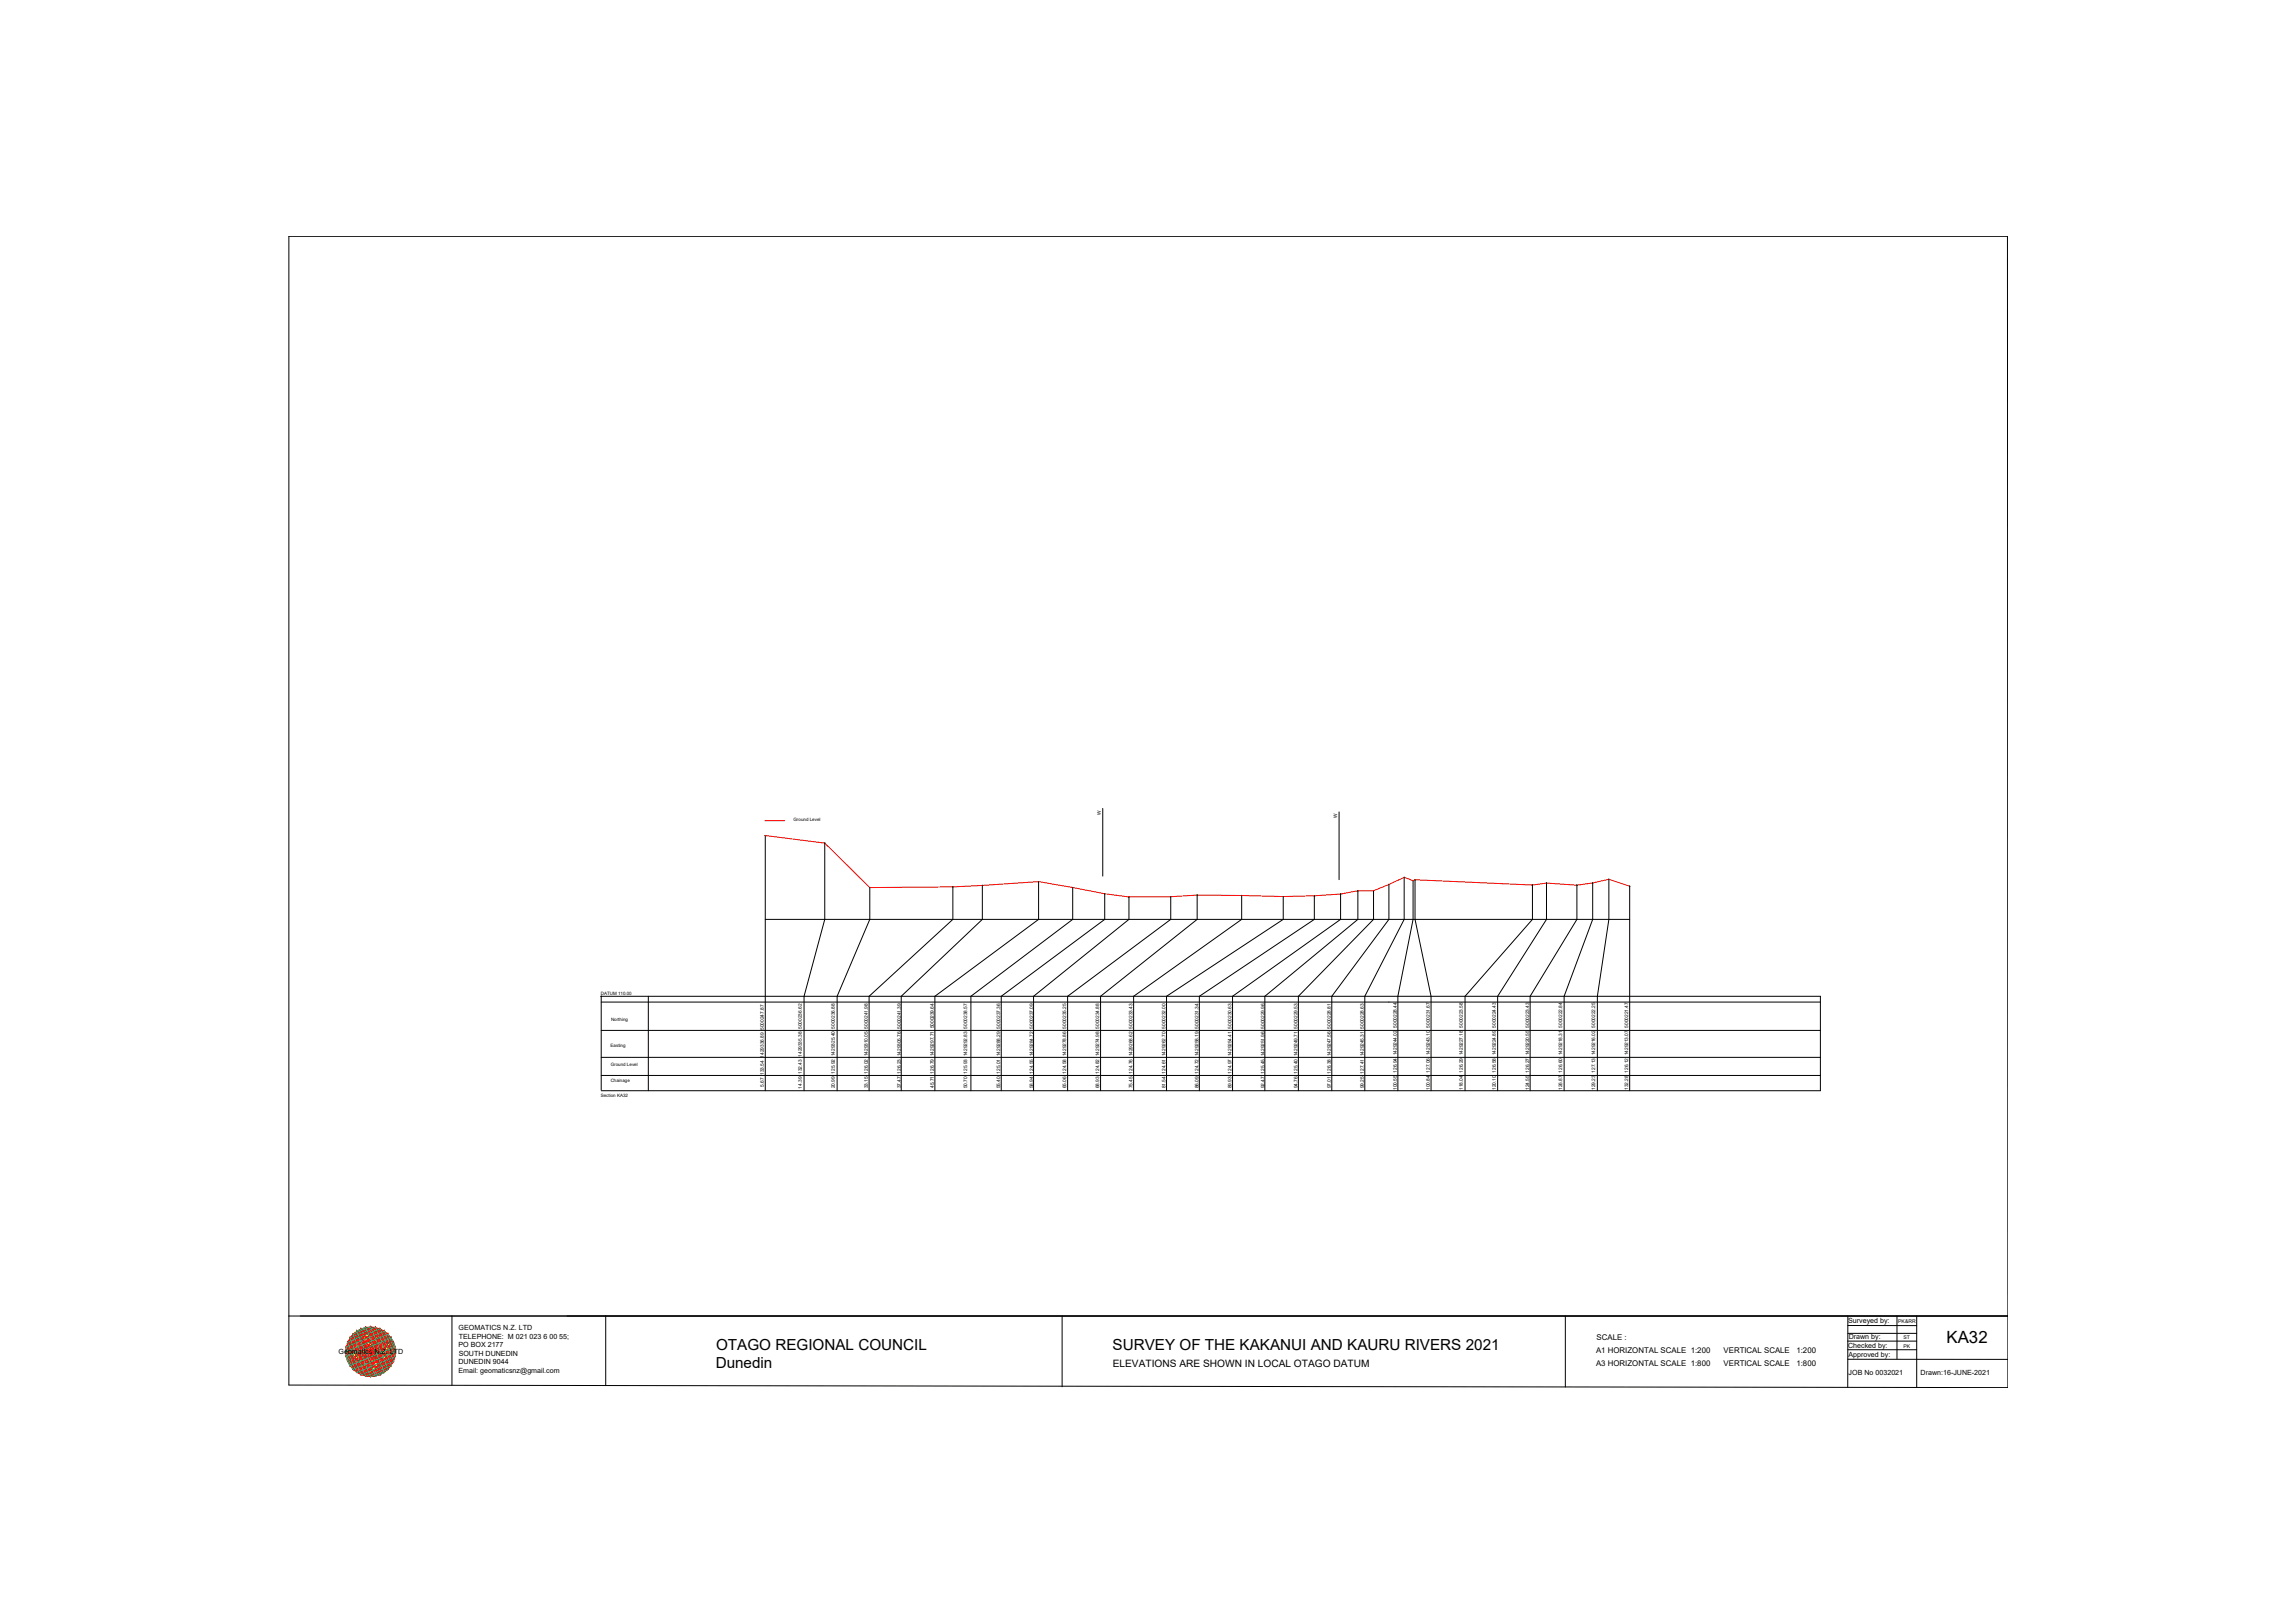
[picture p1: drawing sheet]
<svg xmlns="http://www.w3.org/2000/svg" width="420mm" height="297mm" viewBox="0 0 420 297" stroke-linecap="round" stroke-linejoin="round" font-family="sans-serif">
<defs><g id="words">
<text font-size="3.1" x="356.4" y="245.7">KA32</text>
<g font-size="2.8">
<text x="131" y="250.3">Dunedin</text>
<text x="131.1" y="247">OTAGO REGIONAL COUNCIL</text>
<text x="203.7" y="247">SURVEY OF THE KAKANUI AND KAURU RIVERS 2021</text>
</g>
<text font-size="1.9" x="203.7" y="250.1">ELEVATIONS ARE SHOWN IN LOCAL OTAGO DATUM</text>
<g font-size="1.4">
<text x="292.3" y="245.2">SCALE :</text>
<text x="292.2" y="247.6">A1 HORIZONTAL SCALE 1:200</text>
<text x="292.2" y="250">A3 HORIZONTAL SCALE 1:800</text>
<text x="315.5" y="247.6">VERTICAL SCALE</text>
<text x="315.5" y="250">VERTICAL SCALE</text>
<text x="328.9" y="247.6">1:200</text>
<text x="328.9" y="250">1:800</text>
</g>
<g font-size="1.3">
<text x="84" y="243.4">GEOMATICS N.Z. LTD</text>
<text x="84" y="245">TELEPHONE: M 021 023 6 00 55;</text>
<text x="338.3" y="242.1">Surveyed by:</text>
<text x="338.5" y="245.1">Drawn by:</text>
<text x="62" y="247.8">Geomatics N.Z. LTD</text>
<text x="83.9" y="246.6">PO BOX 2177</text>
<text x="83.9" y="249.7">DUNEDIN 9044</text>
<text x="83.9" y="251.3">Email: geomaticsnz@gmail.com</text>
<text x="84" y="248.1">SOUTH DUNEDIN</text>
<text x="338.3" y="246.6">Checked by:</text>
<text x="338.4" y="248.3">Approved by:</text>
<text x="338.4" y="251.7">JOB No 0032021</text>
<text x="351.6" y="251.7">Drawn:16-JUNE-2021</text>
</g>
<g font-size=".9">
<text x="201.5" y="149.1" transform="rotate(-90 201.5 149.1)">W</text>
<text x="244.8" y="149.7" transform="rotate(-90 244.8 149.7)">W</text>
<text x="139.8" y="198.9" transform="rotate(-90 139.8 198.9)">5.67 133.54 1429336.89 5000247.87</text>
<text x="146.8" y="199.2" transform="rotate(-90 146.8 199.2)">14.39 132.43 1429335.38 5000236.62</text>
<text x="152.8" y="199.2" transform="rotate(-90 152.8 199.2)">20.99 125.92 1429325.40 5000236.88</text>
<text x="158.9" y="199.2" transform="rotate(-90 158.9 199.2)">33.15 126.02 1429310.05 5000241.98</text>
<text x="164.9" y="199.2" transform="rotate(-90 164.9 199.2)">37.47 126.23 1429305.76 5000241.39</text>
<text x="171" y="199.1" transform="rotate(-90 171 199.1)">45.71 126.79 1429297.71 5000239.64</text>
<text x="177" y="199.2" transform="rotate(-90 177 199.2)">50.70 125.93 1429292.83 5000238.57</text>
<text x="183.1" y="199.2" transform="rotate(-90 183.1 199.2)">55.40 125.01 1429288.29 5000237.36</text>
<text x="189.1" y="199.2" transform="rotate(-90 189.1 199.2)">58.94 124.55 1429284.72 5000237.09</text>
<text x="195.2" y="199.2" transform="rotate(-90 195.2 199.2)">65.06 124.58 1429278.86 5000235.25</text>
<text x="201.3" y="199.2" transform="rotate(-90 201.3 199.2)">68.93 124.82 1429274.98 5000234.88</text>
<text x="207.3" y="199.2" transform="rotate(-90 207.3 199.2)">75.45 124.76 1429268.62 5000233.43</text>
<text x="213.3" y="199.2" transform="rotate(-90 213.3 199.2)">81.54 124.61 1429262.70 5000232.00</text>
<text x="219.4" y="199.2" transform="rotate(-90 219.4 199.2)">86.09 124.72 1429258.19 5000231.34</text>
<text x="225.5" y="199.2" transform="rotate(-90 225.5 199.2)">89.93 124.97 1429254.41 5000230.63</text>
<text x="231.5" y="199.2" transform="rotate(-90 231.5 199.2)">92.47 125.45 1429251.96 5000229.96</text>
<text x="237.6" y="199.2" transform="rotate(-90 237.6 199.2)">94.76 125.40 1429249.71 5000229.53</text>
<text x="243.6" y="199.2" transform="rotate(-90 243.6 199.2)">97.01 126.38 1429247.56 5000228.81</text>
<text x="249.7" y="199.2" transform="rotate(-90 249.7 199.2)">99.25 127.41 1429245.31 5000228.63</text>
<text x="255.7" y="199.5" transform="rotate(-90 255.7 199.5)">100.55 126.94 1429244.02 5000228.44</text>
<text x="261.8" y="199.5" transform="rotate(-90 261.8 199.5)">100.84 127.06 1429243.10 5000231.67</text>
<text x="267.8" y="199.5" transform="rotate(-90 267.8 199.5)">118.04 126.29 1429227.18 5000223.58</text>
<text x="273.9" y="199.5" transform="rotate(-90 273.9 199.5)">120.10 126.58 1429224.89 5000224.43</text>
<text x="279.9" y="199.5" transform="rotate(-90 279.9 199.5)">124.55 126.27 1429220.55 5000223.43</text>
<text x="286" y="199.5" transform="rotate(-90 286 199.5)">126.87 126.60 1429218.31 5000222.84</text>
<text x="292" y="199.5" transform="rotate(-90 292 199.5)">129.23 127.13 1429216.02 5000222.25</text>
<text x="298.1" y="199.5" transform="rotate(-90 298.1 199.5)">132.28 126.12 1429213.07 5000221.47</text>
<text x="347.5" y="242.2">PK&amp;RR</text>
<text x="348.5" y="245">ST</text>
<text x="348.5" y="246.8">PK</text>
</g>
<g font-size=".8">
<text x="145.3" y="150.2">Ground Level</text>
<text x="110" y="182.2">DATUM 110.00</text>
<text x="111.8" y="191.7">Easting</text>
<text x="111.9" y="186.9">Northing</text>
<text x="111.8" y="195.2">Ground Level</text>
<text x="110" y="200.8">Section KA32</text>
<text x="111.8" y="198.1">Chainage</text>
</g>
</g></defs>
<!-- layer: 0 -->
<g fill="none" stroke="#000" stroke-width=".18">
<path d="M52.9 43.3h314.6l.1 210.7-314.7-.5zM140.1 152.9v46.7M140.1 152.9h.1M151 154.3v14l-3.8 14v17.3M151 154.3h.1M201.9 148v12.3M245.2 148.6v12.4M140.1 168.3h158.3M159.2 162.4v5.9l-5.9 14v17.3M159.3 162.4l-.1 .1M174.5 162.3h-.1M174.5 162.3l-.1 6-15.3 14v17.3"/>
<path d="M179.8 162l.1 .1M179.9 162l-.1 6.3-14.8 14v17.3M190.2 161.3l-.1 .1M190.2 161.4l-.1 6.9-18.9 14v17.3M196.4 162.4v5.9l-18.7 14v17.3M196.4 162.4h.1M202.2 163.6v4.7l-18.9 14v17.3M202.3 163.6h-.1M206.7 164.2v4.1l-17.5 14v17.3M206.7 164.1v.1M214.3 164.1h.1M214.3 164.1v4.2l-18.8 14v17.3"/>
<path d="M219.1 163.8h.1M219.2 163.8v4.5l-17.7 14v17.3M219.2 163.8h-.1M227.3 163.9h.1M227.3 163.9v4.4l-19.8 14v17.3M234.9 164.1v4.2l-21.3 14v17.3M235 164.1h-.1M240.6 163.9v4.4l-21 14v17.3M245.4 163.6v.1M245.4 163.7v4.6l-19.8 14v17.3M248.6 163v5.3l-17 14v17.3M251.5 163.1v5.2l-13.8 14v17.3"/>
<path d="M251.5 163.1h-.1M254.3 161.9h.1M254.3 161.9v6.4l-10.5 14v17.3M257 160.6l.1 7.7-7.2 14v17.3M257.1 160.6h-.1M258.7 161.2h.1M258.7 161.2v7.1l-2.8 14v17.3M259.1 161v7.3l2.9 14v17.3M259.1 161h-.1M280.5 162h.1M280.6 162v6.3l-12.4 14v17.3M280.6 162h-.1"/>
<path d="M283.1 161.6v6.7l-8.9 14v17.3M283.1 161.6h.1M288.7 162h.1M288.7 162v6.3l-8.6 14v17.3M291.6 161.6v6.7l-5.2 14v17.3M291.6 161.6h.1M294.6 160.9l-.1 .1M294.6 161l-.1 7.3-2.1 14v17.3M298.3 162.2h.1M298.4 162.2v37.4M298.4 162.2h-.1M110 182.3l.1 .1"/>
<path d="M110.1 182.3h223.2v17.3h-223.2M110.1 196.8h223.2M110.1 193.5h223.2M110.1 188.6h223.2M110.1 182.3v17.2M110.1 183.4h223.2M110.1 182.3l-.1 .1M118.7 182.3v17.3M254.3 183.4h.1M52.9 240.9h314.7M82.7 240.8v12.7M110.9 240.8v12.8"/>
<path d="M194.4 240.9v12.9M286.6 240.9v12.9M338.3 245.4h12.6M338.3 247h12.6M338.3 248.8h29.3M338.3 242.6h12.6M338.3 244h12.6M338.3 240.9v13M347.3 240.9v7.8M350.9 240.9v13"/>
<circle cx="140.1" cy="152.9" r=".02"/>
<circle cx="151" cy="154.3" r=".02"/>
<circle cx="159.2" cy="162.4" r=".02"/>
<circle cx="174.4" cy="162.3" r=".02"/>
<circle cx="179.8" cy="162" r=".02"/>
<circle cx="190.1" cy="161.3" r=".02"/>
<circle cx="196.4" cy="162.4" r=".02"/>
<circle cx="202.2" cy="163.6" r=".02"/>
<circle cx="206.7" cy="164.2" r=".02"/>
<circle cx="214.3" cy="164.1" r=".02"/>
<circle cx="219.2" cy="163.8" r=".02"/>
<circle cx="227.3" cy="163.9" r=".02"/>
<circle cx="234.9" cy="164.1" r=".02"/>
<circle cx="240.6" cy="163.9" r=".02"/>
<circle cx="245.4" cy="163.6" r=".02"/>
<circle cx="248.6" cy="163" r=".02"/>
<circle cx="251.5" cy="163.1" r=".02"/>
<circle cx="254.3" cy="161.9" r=".02"/>
<circle cx="257.1" cy="160.6" r=".02"/>
<circle cx="258.7" cy="161.2" r=".02"/>
<circle cx="259.1" cy="161" r=".02"/>
<circle cx="280.5" cy="162" r=".02"/>
<circle cx="283.1" cy="161.6" r=".02"/>
<circle cx="288.7" cy="162" r=".02"/>
<circle cx="291.6" cy="161.6" r=".02"/>
<circle cx="294.5" cy="160.9" r=".02"/>
<circle cx="298.3" cy="162.2" r=".02"/>
<circle cx="110.1" cy="182.3" r=".02"/>
</g>
<!-- layer: geo -->
<g fill="none" stroke="#545454" stroke-width=".18">
<path d="M63.3 247.4h9.1M63.4 246.5h8.9v1.8h-8.9zM63.6 245.7h8.5v3.5h-8.5zM63.6 245.7h.1M64 244.9h7.6v5h-7.6zM64.6 244.2h6.5v6.4h-6.5zM65.3 243.6h.1M65.3 243.6h5.1v7.6h-5.1zM66.1 243.2h3.5v8.4h-3.5zM66.9 242.9h1.8v9h-1.7zM67.8 242.8v9.2M71.6 244.9h.1"/>
<path d="M72.3 246.5h.1"/>
</g>
<g fill="none" stroke="#ff0" stroke-width=".18">
<path d="M63.3 247.4l4.5-4.6 4.6 4.6-4.6 4.5-4.4-4.5M63.4 246.5l3.6-3.6 5.3 5.4-3.6 3.6zM64.6 250.6h.1M64.6 244.2l6.5 6.4M65.3 251.2l-1.3-1.3 6.4-6.3 1.2 1.3-6.3 6.3M65.3 243.6l6.3 6.3-1.2 1.3-6.4-6.3zM66.1 243.2l6 6-2.5 2.4-6-5.9zM68.7 251.9h.1M68.7 242.9l3.6 3.6-5.3 5.4-3.6-3.6zM69.6 243.2l2.5 2.5-6 5.9-2.5-2.4zM71.1 244.1h.1M71.1 244.2l-6.5 6.4"/>
<path d="M71.1 250.6h.1"/>
</g>
<g fill="none" stroke="#00b85c" stroke-width=".18">
<path d="M63.3 247.4l1.3 3.2 7.8-3.2-1.3-3.2-7.8 3.2M63.4 246.5l7-2.9 1.9 4.7-7 2.9zM63.4 248.3l8.2-3.4 .7 1.6-8.2 3.4zM63.6 245.7l8.5 3.5M63.6 245.7l2.5 5.9M64 244.9l4.7-2 2.9 7-4.6 2zM64.6 244.2l3.2-1.4 3.3 7.8-3.3 1.4zM65.3 243.6l1.7-.7 3.4 8.3-1.7 .7zM66.1 243.2l3.5 8.4M69.6 243.2l-3.5 8.4M69.6 243.2l2.5 6M69.6 243.2l-6 2.5"/>
<path d="M72.1 245.7l-8.5 3.5M72.1 249.2l-6 2.4"/>
</g>
<g fill="none" stroke="#f00" stroke-width=".18">
<path d="M63.3 247.4l2.8 4.2M63.3 247.4l6.3 4.2M63.3 247.4l8.8 1.8M63.3 247.4h.1M63.4 248.3h.1M63.4 246.5h.1M63.4 246.5l8.9 1.8M63.4 246.5l.6 3.4M63.4 246.5l3.6 5.4M63.4 248.3l1.9 2.9M63.4 246.5l7 4.7M63.4 248.3l5.3 3.6"/>
<path d="M63.4 248.3l8.2 1.6M63.6 245.7l1 4.9M63.6 245.7l4.2 6.3M63.6 249.2l1 1.4M63.6 249.2l4.2 2.8M63.6 245.7l7.5 4.9M63.6 245.7l8.8 1.7M63.6 249.2l7.5 1.4M63.6 245.7l-.3 1.7M63.6 245.7h.1M63.7 249.2h.1M64 249.9h.1"/>
<path d="M64 244.9h.1M64 244.9l7.6 5M64 244.9l1.3 6.3M64 244.9l4.7 7M64 249.9l3 2M64 249.9l6.4 1.3M64 244.9l-.6 3.4M64.1 244.9l8.2 1.6M64.6 244.2h.1M64.6 244.2l1.5 7.4M64.6 244.2l5 7.4M64.6 244.2l7.5 5"/>
<path d="M64.6 250.6l1.5 1M64.6 244.2l-1 1.4M64.6 244.2l7.5 1.5M64.6 250.6l5 1M64.6 244.2l-1 5M64.7 250.6h.1M65.3 243.6h.1M65.3 251.2h.1M65.3 243.6l5.1 7.6M65.3 243.6l1.7 8.3M65.3 243.6l-1.9 2.9M65.3 251.2l3.4 .7"/>
<path d="M65.3 243.6l-1.3 6.3M65.3 243.6l7 4.7M65.3 243.6l6.3 1.3M66.1 243.2h.1M66.1 243.2l1.7 8.8M66.1 243.2l5 7.4M66.1 243.2l-1.5 1M66.1 243.2l6.3 4.2M66.1 243.2l-2.8 4.2M66.1 243.2l5 1M66.1 251.6l1.7 .4M66.1 243.2l-1.5 7.4"/>
<path d="M66.1 251.6h.1M67 242.9h.1M67 251.9h.1M67 242.9l1.7 9M67 242.9l4.6 7M67 242.9l-3 2M67 242.9l5.3 3.6M67 242.9l-3.6 5.4M67 242.9l3.4 .7M67 242.9l-1.7 8.3M67.8 242.9h.1M67.8 242.8l1.8 8.8"/>
<path d="M67.8 242.8l-1.7 .4M67.8 242.8l4.3 6.4M67.8 242.8l-4.2 2.9M67.8 242.8l4.3 2.9M67.8 242.8l-4.2 6.4M67.8 242.8l1.8 .4M67.8 242.8l-1.7 8.8M67.9 251.9h.1M68.7 251.9h.1M68.7 242.9h.1M68.7 242.9l-1.7 9M68.7 242.9l1.7 8.3"/>
<path d="M68.7 242.9l-3.4 .7M68.7 242.9l3.6 5.4M68.7 242.9l-5.3 3.6M68.7 242.9l2.9 2M68.7 242.9l-4.7 7M69.5 243.2h.1M69.6 243.2l1.5 7.4M69.6 243.2l-5 1M69.6 251.6l-1.8 .4M69.6 243.2l2.8 4.2M69.6 243.2l-6.3 4.2M69.6 243.2l1.5 1"/>
<path d="M69.6 243.2l-5 7.4M69.6 243.2l-1.8 8.8M69.6 251.6h.1M70.4 251.2h.1M70.4 243.6h.1M70.4 243.6l-5.1 7.6M70.4 243.6l1.2 6.3M70.4 243.6l-6.4 1.3M70.4 251.2l-3.4 .7M70.4 243.6l1.9 2.9M70.4 243.6l-7 4.7M70.4 243.6l-1.7 8.3"/>
<path d="M71 244.2h.1M71.1 244.2l1 5M71.1 244.2l-7.5 1.5M71.1 250.6l-5 1M71.1 244.2l1 1.5M71.1 244.2l-7.5 5M71.1 250.6l-1.5 1M71.1 244.2l-5 7.4M71.1 244.2l-1.5 7.4M71.1 250.6h.1M71.6 244.9h.1M71.6 249.9h.1"/>
<path d="M71.6 244.9l-7.6 5M71.6 244.9l.7 3.4M71.6 244.9l-8.2 1.6M71.6 249.9l-6.3 1.3M71.6 249.9l-2.9 2M71.6 244.9l-4.6 7M71.6 244.9l-1.2 6.3M72 245.6h.1M72.1 249.1h.1M72.1 245.7l.3 1.7M72.1 245.7l-8.8 1.7 .3 1.8M72.1 249.2l-7.5 1.4"/>
<path d="M72.1 249.2l-4.3 2.8M72.1 245.7l-7.5 4.9M72.1 245.6l-4.3 6.4M72.1 249.2l-1 1.4M72.1 245.7l-1 4.9M72.3 246.5h.1M72.3 248.3h.1M72.3 246.5l-8.9 1.8M72.3 248.3l-8.3 1.6M72.3 246.5l-7 4.7M72.3 248.3l-5.3 3.6M72.3 246.5l-3.6 5.4"/>
<path d="M72.3 248.3l-1.9 2.9M72.3 246.5l-.7 3.4M72.4 247.4h.1M72.4 247.4l-.3 1.8M72.4 247.4l-8.8 1.8M72.4 247.4l-6.3 4.2M72.4 247.4l-2.8 4.2"/>
</g>
<!-- layer: 0 -->
<path d="M140 150.2h3.7M140.1 152.9l10.9 1.4 8.2 8.1 15.2-.1 15.7-.9 12.1 2.2 4.5 .6 7.6-.1 4.9-.3 15.7 .3 5.7-.2 4.8-.3 3.2-.6h2.9l5.6-2.4 1.6 .6 .4-.2 21.5 1 2.5-.4 5.6 .4 2.9-.4 2.9-.7 3.9 1.3" fill="none" stroke="#f00" stroke-width=".18"/>
<use href="#words"/>
</svg>
